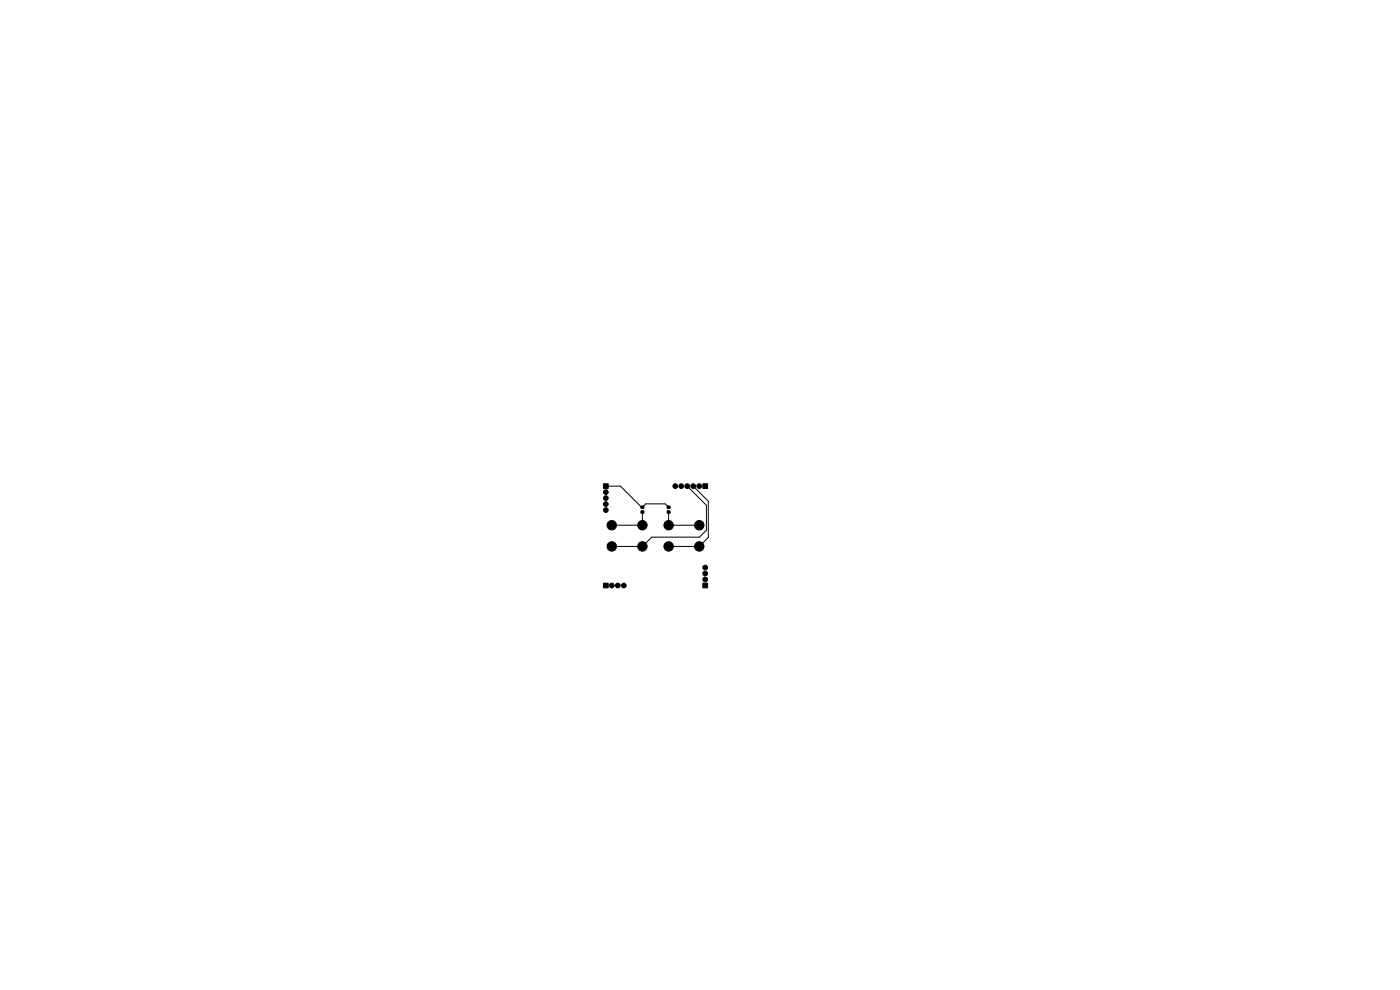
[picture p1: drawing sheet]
<svg xmlns="http://www.w3.org/2000/svg" width="297mm" height="210mm" viewBox="0 0 297 210" stroke-linecap="round" stroke-linejoin="round" font-family="sans-serif">
<g fill="#000" stroke="#000" stroke-width=".21">
<path d="M128 102.6h1v1h-1zM136 107.4h.6v.4h-.6zM136 108.4h.6v.4h-.6zM141.6 107.4h.5v.4h-.5zM141.6 108.4h.5v.4h-.5zM149.1 102.6h1v1h-1zM128 123.7h1v1h-1zM149.1 123.7h1v1h-1z"/>
<circle cx="128.5" cy="108.2" r=".5"/>
<circle cx="128.5" cy="104.4" r=".5"/>
<circle cx="128.5" cy="105.7" r=".5"/>
<circle cx="128.5" cy="106.9" r=".5"/>
<circle cx="129.8" cy="111.4" r="1"/>
<circle cx="129.8" cy="115.9" r="1"/>
<circle cx="136.3" cy="111.4" r="1"/>
<circle cx="136.3" cy="115.9" r="1"/>
<circle cx="141.8" cy="111.4" r="1"/>
<circle cx="141.8" cy="115.9" r="1"/>
<circle cx="143.3" cy="103.1" r=".5"/>
<circle cx="144.5" cy="103.1" r=".5"/>
<circle cx="145.8" cy="103.1" r=".5"/>
<circle cx="147.1" cy="103.1" r=".5"/>
<circle cx="148.3" cy="103.1" r=".5"/>
<circle cx="148.3" cy="111.4" r="1"/>
<circle cx="148.3" cy="115.9" r="1"/>
<circle cx="129.8" cy="124.2" r=".5"/>
<circle cx="131.1" cy="124.2" r=".5"/>
<circle cx="132.3" cy="124.2" r=".5"/>
<circle cx="149.6" cy="121.7" r=".5"/>
<circle cx="149.6" cy="120.4" r=".5"/>
<circle cx="149.6" cy="122.9" r=".5"/>
</g>
<path d="M128.5 103.1h3.1l4.5 4.5h.2l.7-.7h4.1l.7 .7M136.3 108.6v2.8h-6.5M141.8 108.6v2.8h6.5M145.8 103.1l4.1 4.1v5.3l-1.5 1.4h-10.1l-2 2h-6.5M147.1 103.1l3.2 3.2v7.7l-2 1.9h-6.5" fill="none" stroke="#000" stroke-width=".21"/>
</svg>
